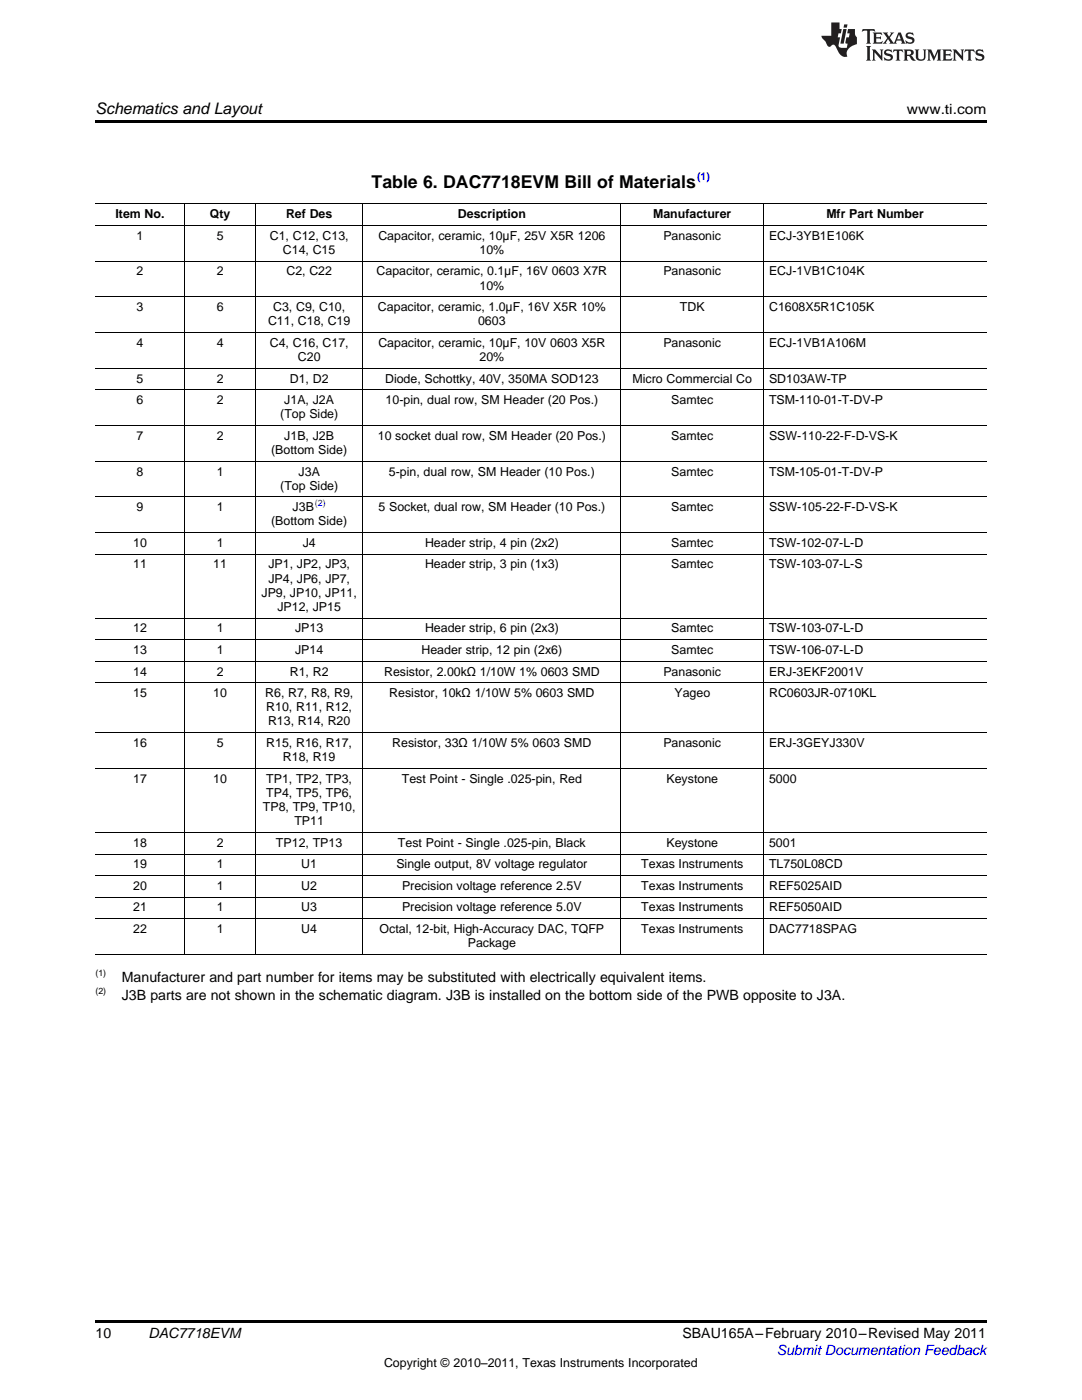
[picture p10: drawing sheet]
<svg xmlns="http://www.w3.org/2000/svg" width="216mm" height="279mm" viewBox="0 0 216 279" stroke-linecap="round" stroke-linejoin="round" font-family="sans-serif">
<defs><g id="words">
<text font-size="3.5" x="74.2" y="37.4">Table 6. DAC7718EVM Bill of Materials</text>
<text font-size="3.2" x="19" y="22.7">Schematics and Layout</text>
<g font-size="2.8">
<text x="181" y="22.7">www.ti.com</text>
<text x="24.3" y="196">Manufacturer and part number for items may be substituted with electrically equivalent items.</text>
<text x="24.3" y="199.6">J3B parts are not shown in the schematic diagram. J3B is installed on the bottom side of the PWB opposite to J3A.</text>
<text x="19" y="267">10</text>
<text x="29.6" y="267.1">DAC7718EVM</text>
<text x="136.2" y="267.1">SBAU165A–February 2010–Revised May 2011</text>
</g>
<text font-size="2.8" fill="#00f" x="155" y="270.4">Submit Documentation Feedback</text>
<g font-size="2.5">
<text x="23" y="43.5">Item No.</text>
<text x="27.2" y="47.8">1</text>
<text x="41.9" y="43.5">Qty</text>
<text x="43.3" y="47.8">5</text>
<text x="53.8" y="47.8">C1, C12, C13,</text>
<text x="57.1" y="43.5">Ref Des</text>
<text x="75.5" y="47.8">Capacitor, ceramic, 10μF, 25V X5R 1206</text>
<text x="91.4" y="43.5">Description</text>
<text x="130.3" y="43.5">Manufacturer</text>
<text x="132.4" y="47.8">Panasonic</text>
<text x="153.5" y="47.8">ECJ-3YB1E106K</text>
<text x="164.9" y="43.5">Mfr Part Number</text>
<text x="56.4" y="50.7">C14, C15</text>
<text x="95.7" y="50.7">10%</text>
<text x="27.2" y="55">2</text>
<text x="43.3" y="55">2</text>
<text x="57.1" y="55">C2, C22</text>
<text x="75.1" y="55">Capacitor, ceramic, 0.1μF, 16V 0603 X7R</text>
<text x="95.7" y="57.8">10%</text>
<text x="132.4" y="55">Panasonic</text>
<text x="153.5" y="55">ECJ-1VB1C104K</text>
<text x="27.2" y="62.1">3</text>
<text x="43.3" y="62.1">6</text>
<text x="53.5" y="64.9">C11, C18, C19</text>
<text x="54.5" y="62.1">C3, C9, C10,</text>
<text x="75.4" y="62.1">Capacitor, ceramic, 1.0μF, 16V X5R 10%</text>
<text x="95.4" y="64.9">0603</text>
<text x="135.7" y="62.1">TDK</text>
<text x="153.5" y="62.1">C1608X5R1C105K</text>
<text x="27.2" y="69.2">4</text>
<text x="43.3" y="69.2">4</text>
<text x="53.8" y="69.2">C4, C16, C17,</text>
<text x="75.5" y="69.2">Capacitor, ceramic, 10μF, 10V 0603 X5R</text>
<text x="132.4" y="69.2">Panasonic</text>
<text x="153.5" y="69.2">ECJ-1VB1A106M</text>
<text x="27.2" y="76.3">5</text>
<text x="43.3" y="76.3">2</text>
<text x="57.8" y="76.3">D1, D2</text>
<text x="59.4" y="72">C20</text>
<text x="76.8" y="76.3">Diode, Schottky, 40V, 350MA SOD123</text>
<text x="95.7" y="72">20%</text>
<text x="126.2" y="76.3">Micro Commercial Co</text>
<text x="153.5" y="76.3">SD103AW-TP</text>
<text x="27.2" y="80.6">6</text>
<text x="43.3" y="80.6">2</text>
<text x="55.9" y="83.5">(Top Side)</text>
<text x="56.7" y="80.6">J1A, J2A</text>
<text x="76.9" y="80.6">10-pin, dual row, SM Header (20 Pos.)</text>
<text x="133.9" y="80.6">Samtec</text>
<text x="153.5" y="80.6">TSM-110-01-T-DV-P</text>
<text x="27.2" y="87.8">7</text>
<text x="43.3" y="87.8">2</text>
<text x="56.7" y="87.8">J1B, J2B</text>
<text x="75.4" y="87.8">10 socket dual row, SM Header (20 Pos.)</text>
<text x="133.9" y="87.8">Samtec</text>
<text x="153.5" y="87.8">SSW-110-22-F-D-VS-K</text>
<text x="27.2" y="94.9">8</text>
<text x="43.3" y="94.9">1</text>
<text x="54.1" y="90.6">(Bottom Side)</text>
<text x="59.6" y="94.9">J3A</text>
<text x="77.6" y="94.9">5-pin, dual row, SM Header (10 Pos.)</text>
<text x="133.9" y="94.9">Samtec</text>
<text x="153.5" y="94.9">TSM-105-01-T-DV-P</text>
<text x="55.9" y="97.7">(Top Side)</text>
<text x="27.2" y="102">9</text>
<text x="43.3" y="102">1</text>
<text x="54.1" y="104.8">(Bottom Side)</text>
<text x="58.4" y="102">J3B</text>
<text x="75.5" y="102">5 Socket, dual row, SM Header (10 Pos.)</text>
<text x="133.9" y="102">Samtec</text>
<text x="153.5" y="102">SSW-105-22-F-D-VS-K</text>
<text x="26.6" y="109.1">10</text>
<text x="26.6" y="113.5">11</text>
<text x="42.5" y="113.5">11</text>
<text x="43.3" y="109.1">1</text>
<text x="53.6" y="113.5">JP1, JP2, JP3,</text>
<text x="60.4" y="109.1">J4</text>
<text x="84.8" y="109.1">Header strip, 4 pin (2x2)</text>
<text x="84.8" y="113.5">Header strip, 3 pin (1x3)</text>
<text x="133.9" y="109.1">Samtec</text>
<text x="133.9" y="113.5">Samtec</text>
<text x="153.5" y="109.1">TSW-102-07-L-D</text>
<text x="153.5" y="113.5">TSW-103-07-L-S</text>
<text x="52.2" y="119.1">JP9, JP10, JP11,</text>
<text x="53.6" y="116.3">JP4, JP6, JP7,</text>
<text x="55.4" y="121.9">JP12, JP15</text>
<text x="26.6" y="126.2">12</text>
<text x="26.6" y="130.5">13</text>
<text x="43.3" y="126.2">1</text>
<text x="43.3" y="130.5">1</text>
<text x="58.9" y="126.2">JP13</text>
<text x="58.9" y="130.5">JP14</text>
<text x="84.1" y="130.5">Header strip, 12 pin (2x6)</text>
<text x="84.8" y="126.2">Header strip, 6 pin (2x3)</text>
<text x="133.9" y="126.2">Samtec</text>
<text x="133.9" y="130.5">Samtec</text>
<text x="153.5" y="126.2">TSW-103-07-L-D</text>
<text x="153.5" y="130.5">TSW-106-07-L-D</text>
<text x="26.6" y="134.8">14</text>
<text x="43.3" y="134.8">2</text>
<text x="57.8" y="134.8">R1, R2</text>
<text x="76.7" y="134.8">Resistor, 2.00kΩ 1/10W 1% 0603 SMD</text>
<text x="132.4" y="134.8">Panasonic</text>
<text x="153.5" y="134.8">ERJ-3EKF2001V</text>
<text x="26.6" y="139.1">15</text>
<text x="42.5" y="139.1">10</text>
<text x="52.9" y="139.1">R6, R7, R8, R9,</text>
<text x="53.1" y="142">R10, R11, R12,</text>
<text x="77.7" y="139.1">Resistor, 10kΩ 1/10W 5% 0603 SMD</text>
<text x="134.6" y="139.1">Yageo</text>
<text x="153.5" y="139.1">RC0603JR-0710KL</text>
<text x="26.6" y="149.1">16</text>
<text x="43.3" y="149.1">5</text>
<text x="53.1" y="149.1">R15, R16, R17,</text>
<text x="53.5" y="144.8">R13, R14, R20</text>
<text x="78.3" y="149.1">Resistor, 33Ω 1/10W 5% 0603 SMD</text>
<text x="132.4" y="149.1">Panasonic</text>
<text x="153.5" y="149.1">ERJ-3GEYJ330V</text>
<text x="56.4" y="151.9">R18, R19</text>
<text x="26.6" y="156.2">17</text>
<text x="42.5" y="156.2">10</text>
<text x="52.5" y="161.9">TP8, TP9, TP10,</text>
<text x="53.1" y="156.2">TP1, TP2, TP3,</text>
<text x="53.1" y="159">TP4, TP5, TP6,</text>
<text x="80.2" y="156.2">Test Point - Single .025-pin, Red</text>
<text x="133" y="156.2">Keystone</text>
<text x="153.5" y="156.2">5000</text>
<text x="58.7" y="164.7">TP11</text>
<text x="26.6" y="169">18</text>
<text x="26.6" y="173.3">19</text>
<text x="43.3" y="169">2</text>
<text x="43.3" y="173.3">1</text>
<text x="55.1" y="169">TP12, TP13</text>
<text x="60.1" y="173.3">U1</text>
<text x="79.1" y="173.3">Single output, 8V voltage regulator</text>
<text x="79.4" y="169">Test Point - Single .025-pin, Black</text>
<text x="128" y="173.3">Texas Instruments</text>
<text x="133" y="169">Keystone</text>
<text x="153.5" y="169">5001</text>
<text x="153.5" y="173.3">TL750L08CD</text>
<text x="26.6" y="177.6">20</text>
<text x="43.3" y="177.6">1</text>
<text x="60.1" y="177.6">U2</text>
<text x="80.2" y="177.6">Precision voltage reference 2.5V</text>
<text x="128" y="177.6">Texas Instruments</text>
<text x="153.5" y="177.6">REF5025AID</text>
<text x="26.6" y="181.9">21</text>
<text x="43.3" y="181.9">1</text>
<text x="60.1" y="181.9">U3</text>
<text x="80.2" y="181.9">Precision voltage reference 5.0V</text>
<text x="128" y="181.9">Texas Instruments</text>
<text x="153.5" y="181.9">REF5050AID</text>
<text x="26.6" y="186.2">22</text>
<text x="43.3" y="186.2">1</text>
<text x="60.1" y="186.2">U4</text>
<text x="75.7" y="186.2">Octal, 12-bit, High-Accuracy DAC, TQFP</text>
<text x="93.3" y="189">Package</text>
<text x="128" y="186.2">Texas Instruments</text>
<text x="153.5" y="186.2">DAC7718SPAG</text>
<text x="76.6" y="272.7">Copyright © 2010–2011, Texas Instruments Incorporated</text>
</g>
<text font-size="2.1" fill="#00f" x="139.1" y="36">(1)</text>
<text font-size="1.8" fill="#00f" x="62.9" y="101">(2)</text>
<g font-size="1.8">
<text x="19" y="194.8">(1)</text>
<text x="19" y="198.4">(2)</text>
</g>
</g></defs>
<g fill="#231f20">
<path d="M172.1 5.8l-.1 .6 .5-.3h.5v.2v2.1l-.2 .3h1l-.2-.3v-2.1v-.2h.6l.4 .3-.1-.6zM174.1 6.5l.3 .4v1.5l-.3 .3h1.9l.1-.5a1.04 1.04 0 0 1-1.3 .1v-.6h.6l.4 .2v-.7l-.4 .2h-.6l.1-.6h.7l.4 .2-.1-.5zM176.1 6.5l.9 1.1-.9 1.1h.8l-.1-.2 .4-.7 .4 .7-.2 .2h1.6l-.2-.2 .1-.4h.9l.2 .4-.2 .2h.9l-.2-.3-.8-1.9h-.5l-.9 2.1-.7-1.1 .8-1h-.8l.1 .3-.3 .5-.4-.6 .2-.2zM179.4 6.9l.3 .9h-.7zM180.9 6.6a.63 .63 0 0 0-.2 .7 .63 .63 0 0 0 .6 .4l.6 .2 .1 .2a.75 .75 0 0 1-.7 .4 .75 .75 0 0 1-.6-.5l.1 .7 .2-.1a1.11 1.11 0 0 0 1.5-.5 1.13 1.13 0 0 0-1.3-.9l-.1-.3a1.04 1.04 0 0 1 1.2 .2l-.1-.6-.2 .1-.5-.1zM172.8 9.2l.3 .3v2.2l-.3 .4h1l-.2-.4v-2.2l.2-.3zM174 9.9l.2 .3v1.5l-.2 .4h.7l-.2-.4v-1.3l1.6 1.7v-1.9l.2-.3h-.7l.2 .3v.9l-1.2-1.2zM176.6 10a.62 .62 0 0 0-.2 .7 .62 .62 0 0 0 .6 .4l.6 .2 .1 .2a.76 .76 0 0 1-.7 .4 .76 .76 0 0 1-.6-.5l.1 .7 .1-.1a1.11 1.11 0 0 0 1.6-.6 1.13 1.13 0 0 0-1.3-.8l-.1-.3a1.04 1.04 0 0 1 1.2 .1l-.1-.5-.2 .1-.5-.2zM178.3 9.9l-.1 .6a.61 .61 0 0 1 .7-.3v1.5l-.2 .4h1l-.3-.4v-1.5a.63 .63 0 0 1 .8 .3l-.1-.6zM180.3 9.9l.2 .3v1.5l-.2 .4h.9l-.2-.2v-.7l.6 .2a.76 .76 0 0 0 1.1 .6l-1-.9a.58 .58 0 0 0 .6-.6 .58 .58 0 0 0-.5-.6zM181 10.2l.1-.1a.45 .45 0 0 1 .6 .1 .45 .45 0 0 1 .1 .5l-.8 .2zM182.5 9.9l.2 .2a2.17 2.17 0 0 0 .4 1.9 .99 .99 0 0 0 1.6-.7v-1.1l.2-.3h-.8l.2 .2a1.92 1.92 0 0 1-.2 1.7 .6 .6 0 0 1-.9-.5v-1.1l.2-.3zM185 9.9l.2 .3v1.5l-.2 .4h.7l-.2-.4v-1.4l.8 1.8 .8-1.8v1.4l-.2 .4h1l-.3-.4v-1.5l.3-.3h-.8l-.7 1.4-.6-1.4zM188 9.9l.2 .3v1.5l-.2 .4h1.8l.2-.6a1.04 1.04 0 0 1-1.3 .2v-.6h.6l.4 .1v-.6l-.4 .2h-.6l.1-.6h.7l.4 .2-.1-.5zM190.1 9.9l.2 .3v1.5l-.2 .4h.7l-.2-.4v-1.3l1.6 1.7v-1.9l.2-.3h-.7l.2 .3v.9l-1.1-1.2zM192.6 9.9l-.1 .6a.61 .61 0 0 1 .7-.3v1.5l-.2 .4h.9l-.2-.4v-1.5a.63 .63 0 0 1 .8 .3l-.2-.6zM194.9 10a.62 .62 0 0 0-.2 .7 .62 .62 0 0 0 .6 .4l.5 .2 .2 .2a.76 .76 0 0 1-.7 .4 .76 .76 0 0 1-.7-.5l.2 .7 .1-.1a1.11 1.11 0 0 0 1.5-.6 1.13 1.13 0 0 0-1.2-.8l-.1-.3a1.04 1.04 0 0 1 1.2 .1l-.2-.5-.2 .1-.5-.2z"/>
<path d="M165.9 4.5v2.6h-2l.1 .4 .8 .9a.91 .91 0 0 0 .9 .9 .56 .56 0 0 1 .5-.4 .56 .56 0 0 1 .5 .3l.4 .8a1.53 1.53 0 0 0 2 1.3 1.54 1.54 0 0 1 1-2.1l.9-.4-.1-1.4a1.52 1.52 0 0 1-.3-1.6h-1.4l-.2 .9h.5l-.1 .8h-.5l-.2 .9v.2l.4 .1-.1 .9a1.93 1.93 0 0 1-1.7-.3l.3-1.8h-.4l.1-.8h.5l.2-.9h-.5v-1.3zM168.3 5.8l-.6 2.9h.7l.5-2.9zM168.4 4.9l-.1 .6h.7l.1-.6z"/>
</g>
<path d="M19 24h177.8v.6h-177.8zM19 263.5h177.8v.6h-177.8z" fill="#000"/>
<g fill="none" stroke="#000" stroke-width=".2">
<path d="M19 59.2h177.8M19 52.1h177.8M19 45h177.8M19 40.7h177.8M36.8 40.7v149.8M51 40.7v149.8M72.3 40.7v149.8M123.9 40.7v149.8M152.3 40.7v149.8M19 77.8h177.8M19 73.5h177.8M19 66.4h177.8"/>
<path d="M19 99.2h177.8M19 92.1h177.8M19 84.9h177.8M19 110.6h177.8M19 106.3h177.8M19 136.3h177.8M19 132h177.8M19 127.7h177.8M19 123.4h177.8M19 153.4h177.8M19 146.2h177.8M19 179.1h177.8"/>
<path d="M19 174.7h177.8M19 170.4h177.8M19 166.1h177.8M19 190.5h177.8M19 183.4h177.8"/>
</g>
<use href="#words"/>
</svg>
